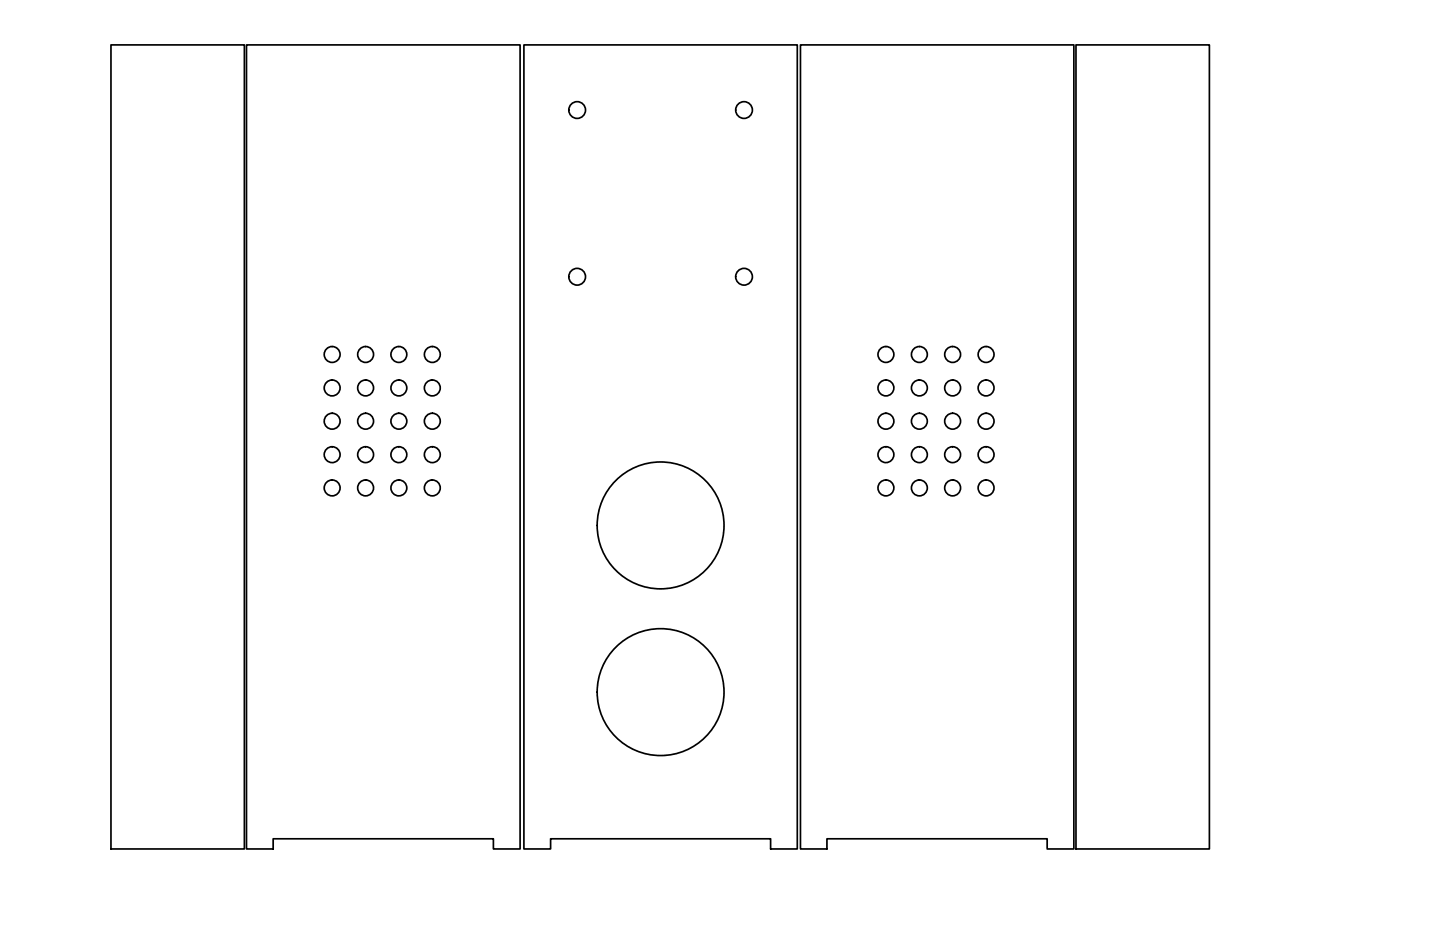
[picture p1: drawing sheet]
<svg xmlns="http://www.w3.org/2000/svg" width="432mm" height="279mm" viewBox="0 0 432 279" stroke-linecap="round" stroke-linejoin="round" font-family="sans-serif">
<!-- layer: Visible(Default) -->
<g fill="none" stroke="#000" stroke-width=".51">
<path d="M33.3 13.5h40v241h-40zM73.9 13.5h82.1v241h-8v-3h-66.1v3h-8zM157.1 13.5h82v241h-8v-3h-66v3h-8zM240 13.5h82v241h-8v-3h-66v3h-8zM322.6 13.5h40v241h-40z"/>
<circle cx="173.1" cy="33" r="2.51"/>
<circle cx="223.1" cy="33" r="2.51"/>
<circle cx="173.1" cy="83" r="2.51"/>
<circle cx="223.1" cy="83" r="2.51"/>
<circle cx="99.6" cy="106.3" r="2.38"/>
<circle cx="99.6" cy="116.3" r="2.38"/>
<circle cx="109.6" cy="116.3" r="2.38"/>
<circle cx="109.6" cy="106.3" r="2.38"/>
<circle cx="119.6" cy="106.3" r="2.38"/>
<circle cx="119.6" cy="116.3" r="2.38"/>
<circle cx="129.6" cy="116.3" r="2.38"/>
<circle cx="129.6" cy="106.3" r="2.38"/>
<circle cx="265.7" cy="116.3" r="2.38"/>
<circle cx="265.7" cy="106.3" r="2.38"/>
<circle cx="275.7" cy="116.3" r="2.38"/>
<circle cx="275.7" cy="106.3" r="2.38"/>
<circle cx="285.7" cy="116.3" r="2.38"/>
<circle cx="285.7" cy="106.3" r="2.38"/>
<circle cx="295.7" cy="116.3" r="2.38"/>
<circle cx="295.7" cy="106.3" r="2.38"/>
<circle cx="99.6" cy="136.3" r="2.38"/>
<circle cx="99.6" cy="126.3" r="2.38"/>
<circle cx="109.6" cy="136.3" r="2.38"/>
<circle cx="109.6" cy="126.3" r="2.38"/>
<circle cx="119.6" cy="136.3" r="2.38"/>
<circle cx="119.6" cy="126.3" r="2.38"/>
<circle cx="129.6" cy="126.3" r="2.38"/>
<circle cx="129.6" cy="136.3" r="2.38"/>
<circle cx="265.7" cy="136.3" r="2.38"/>
<circle cx="265.7" cy="126.3" r="2.38"/>
<circle cx="275.7" cy="126.3" r="2.38"/>
<circle cx="275.7" cy="136.3" r="2.38"/>
<circle cx="285.7" cy="136.3" r="2.38"/>
<circle cx="285.7" cy="126.3" r="2.38"/>
<circle cx="295.7" cy="136.3" r="2.38"/>
<circle cx="295.7" cy="126.3" r="2.38"/>
<circle cx="99.6" cy="146.3" r="2.38"/>
<circle cx="109.6" cy="146.3" r="2.38"/>
<circle cx="119.6" cy="146.3" r="2.38"/>
<circle cx="129.6" cy="146.3" r="2.38"/>
<circle cx="198.1" cy="157.5" r="19"/>
<circle cx="265.7" cy="146.3" r="2.38"/>
<circle cx="275.7" cy="146.3" r="2.38"/>
<circle cx="285.7" cy="146.3" r="2.38"/>
<circle cx="295.7" cy="146.3" r="2.38"/>
<circle cx="198.1" cy="207.5" r="19"/>
</g>
</svg>
